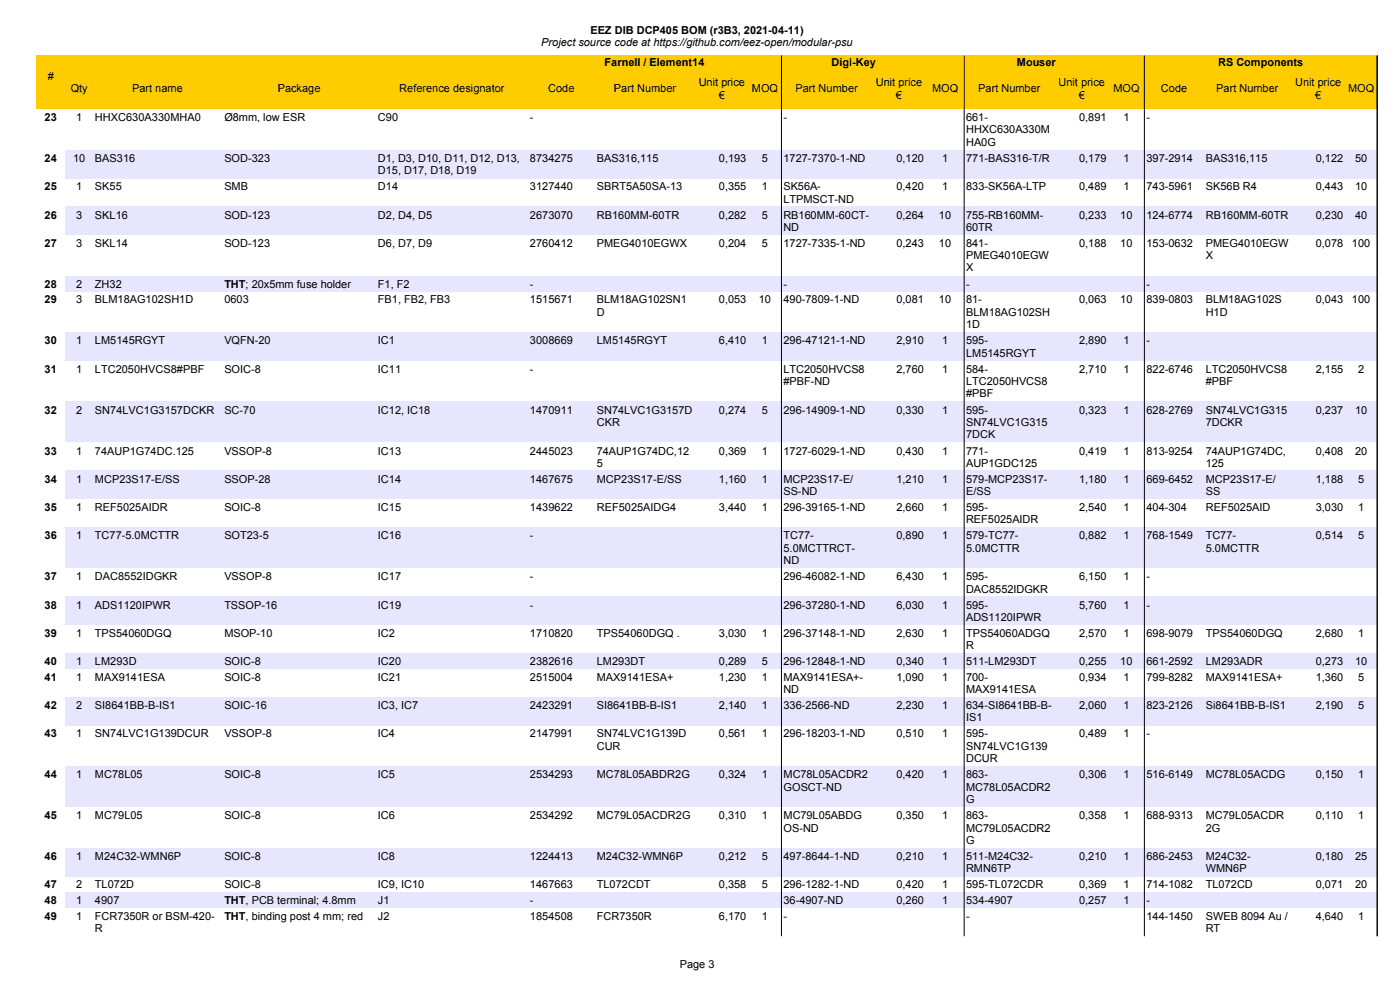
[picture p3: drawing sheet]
<svg xmlns="http://www.w3.org/2000/svg" width="297mm" height="210mm" viewBox="0 0 297 210" stroke-linecap="round" stroke-linejoin="round" font-family="sans-serif">
<defs><g id="words">
<g font-size="2.3">
<text x="114.8" y="9.8">Project source code at https://github.com/eez-open/modular-psu</text>
<text x="125.3" y="7.2">EEZ DIB DCP405 BOM (r3B3, 2021-04-11)</text>
<text x="10.1" y="17">#</text>
<text x="128.3" y="13.9">Farnell / Element14</text>
<text x="176.4" y="13.9">Digi-Key</text>
<text x="215.7" y="13.9">Mouser</text>
<text x="258.4" y="13.9">RS Components</text>
<text x="15" y="19.6">Qty</text>
<text x="28" y="19.6">Part name</text>
<text x="58.9" y="19.6">Package</text>
<text x="84.7" y="19.6">Reference designator</text>
<text x="116.3" y="19.6">Code</text>
<text x="130.2" y="19.6">Part Number</text>
<text x="148.2" y="18.3">Unit price</text>
<text x="152.5" y="20.9">€</text>
<text x="159.5" y="19.6">MOQ</text>
<text x="168.8" y="19.6">Part Number</text>
<text x="185.8" y="18.3">Unit price</text>
<text x="190.1" y="20.9">€</text>
<text x="197.7" y="19.6">MOQ</text>
<text x="207.5" y="19.6">Part Number</text>
<text x="224.6" y="18.3">Unit price</text>
<text x="228.8" y="20.9">€</text>
<text x="236.2" y="19.6">MOQ</text>
<text x="246.3" y="19.6">Code</text>
<text x="258" y="19.6">Part Number</text>
<text x="274.7" y="18.3">Unit price</text>
<text x="279" y="20.9">€</text>
<text x="286" y="19.6">MOQ</text>
<text x="9.5" y="25.7">23</text>
<text x="16.2" y="25.7">1</text>
<text x="20.1" y="25.7">HHXC630A330MHA0</text>
<text x="47.6" y="25.7">Ø8mm, low ESR</text>
<text x="80.2" y="25.7">C90</text>
<text x="112.4" y="25.7">-</text>
<text x="166.2" y="25.7">-</text>
<text x="205" y="25.7">661-</text>
<text x="205" y="28.3">HHXC630A330M</text>
<text x="228.9" y="25.7">0,891</text>
<text x="238.3" y="25.7">1</text>
<text x="243.2" y="25.7">-</text>
<text x="9.5" y="34.4">24</text>
<text x="15.5" y="34.4">10</text>
<text x="20.1" y="34.4">BAS316</text>
<text x="47.6" y="34.4">SOD-323</text>
<text x="80.2" y="34.4">D1, D3, D10, D11, D12, D13,</text>
<text x="112.4" y="34.4">8734275</text>
<text x="126.6" y="34.4">BAS316,115</text>
<text x="152.5" y="34.4">0,193</text>
<text x="161.6" y="34.4">5</text>
<text x="166.2" y="34.4">1727-7370-1-ND</text>
<text x="190.2" y="34.4">0,120</text>
<text x="199.8" y="34.4">1</text>
<text x="205" y="34.4">771-BAS316-T/R</text>
<text x="205" y="30.9">HA0G</text>
<text x="228.9" y="34.4">0,179</text>
<text x="238.3" y="34.4">1</text>
<text x="243.2" y="34.4">397-2914</text>
<text x="255.8" y="34.4">BAS316,115</text>
<text x="279.1" y="34.4">0,122</text>
<text x="287.5" y="34.4">50</text>
<text x="9.5" y="40.4">25</text>
<text x="16.2" y="40.4">1</text>
<text x="20.1" y="40.4">SK55</text>
<text x="47.6" y="40.4">SMB</text>
<text x="80.2" y="40.4">D14</text>
<text x="80.2" y="37">D15, D17, D18, D19</text>
<text x="112.4" y="40.4">3127440</text>
<text x="126.6" y="40.4">SBRT5A50SA-13</text>
<text x="152.5" y="40.4">0,355</text>
<text x="161.6" y="40.4">1</text>
<text x="166.2" y="40.4">SK56A-</text>
<text x="190.2" y="40.4">0,420</text>
<text x="199.8" y="40.4">1</text>
<text x="205" y="40.4">833-SK56A-LTP</text>
<text x="228.9" y="40.4">0,489</text>
<text x="238.3" y="40.4">1</text>
<text x="243.2" y="40.4">743-5961</text>
<text x="255.8" y="40.4">SK56B R4</text>
<text x="279.1" y="40.4">0,443</text>
<text x="287.5" y="40.4">10</text>
<text x="9.5" y="46.4">26</text>
<text x="16.2" y="46.4">3</text>
<text x="20.1" y="46.4">SKL16</text>
<text x="47.6" y="46.4">SOD-123</text>
<text x="80.2" y="46.4">D2, D4, D5</text>
<text x="112.4" y="46.4">2673070</text>
<text x="126.6" y="46.4">RB160MM-60TR</text>
<text x="152.5" y="46.4">0,282</text>
<text x="161.6" y="46.4">5</text>
<text x="166.2" y="43">LTPMSCT-ND</text>
<text x="166.2" y="46.4">RB160MM-60CT-</text>
<text x="190.2" y="46.4">0,264</text>
<text x="199.2" y="46.4">10</text>
<text x="205" y="46.4">755-RB160MM-</text>
<text x="228.9" y="46.4">0,233</text>
<text x="237.7" y="46.4">10</text>
<text x="243.2" y="46.4">124-6774</text>
<text x="255.8" y="46.4">RB160MM-60TR</text>
<text x="279.1" y="46.4">0,230</text>
<text x="287.5" y="46.4">40</text>
<text x="9.5" y="52.4">27</text>
<text x="16.2" y="52.4">3</text>
<text x="20.1" y="52.4">SKL14</text>
<text x="47.6" y="52.4">SOD-123</text>
<text x="80.2" y="52.4">D6, D7, D9</text>
<text x="112.4" y="52.4">2760412</text>
<text x="126.6" y="52.4">PMEG4010EGWX</text>
<text x="152.5" y="52.4">0,204</text>
<text x="161.6" y="52.4">5</text>
<text x="166.2" y="52.4">1727-7335-1-ND</text>
<text x="166.2" y="49">ND</text>
<text x="190.2" y="52.4">0,243</text>
<text x="199.2" y="52.4">10</text>
<text x="205" y="49">60TR</text>
<text x="205" y="52.4">841-</text>
<text x="228.9" y="52.4">0,188</text>
<text x="237.7" y="52.4">10</text>
<text x="243.2" y="52.4">153-0632</text>
<text x="255.8" y="52.4">PMEG4010EGW</text>
<text x="279.1" y="52.4">0,078</text>
<text x="286.8" y="52.4">100</text>
<text x="205" y="55">PMEG4010EGW</text>
<text x="205" y="57.6">X</text>
<text x="255.8" y="55">X</text>
<text x="9.5" y="61">28</text>
<text x="9.5" y="64.4">29</text>
<text x="16.2" y="61">2</text>
<text x="16.2" y="64.4">3</text>
<text x="20.1" y="61">ZH32</text>
<text x="20.1" y="64.4">BLM18AG102SH1D</text>
<text x="47.6" y="64.4">0603</text>
<text x="47.6" y="61">THT; 20x5mm fuse holder</text>
<text x="80.2" y="61">F1, F2</text>
<text x="80.2" y="64.4">FB1, FB2, FB3</text>
<text x="112.4" y="61">-</text>
<text x="112.4" y="64.4">1515671</text>
<text x="126.6" y="64.4">BLM18AG102SN1</text>
<text x="152.5" y="64.4">0,053</text>
<text x="161" y="64.4">10</text>
<text x="166.2" y="61">-</text>
<text x="166.2" y="64.4">490-7809-1-ND</text>
<text x="190.2" y="64.4">0,081</text>
<text x="199.2" y="64.4">10</text>
<text x="205" y="61">-</text>
<text x="205" y="64.4">81-</text>
<text x="228.9" y="64.4">0,063</text>
<text x="237.7" y="64.4">10</text>
<text x="243.2" y="61">-</text>
<text x="243.2" y="64.4">839-0803</text>
<text x="255.8" y="64.4">BLM18AG102S</text>
<text x="279.1" y="64.4">0,043</text>
<text x="286.8" y="64.4">100</text>
<text x="126.6" y="67">D</text>
<text x="205" y="67">BLM18AG102SH</text>
<text x="205" y="69.6">1D</text>
<text x="255.8" y="67">H1D</text>
<text x="9.5" y="73.1">30</text>
<text x="16.2" y="73.1">1</text>
<text x="20.1" y="73.1">LM5145RGYT</text>
<text x="47.6" y="73.1">VQFN-20</text>
<text x="80.2" y="73.1">IC1</text>
<text x="112.4" y="73.1">3008669</text>
<text x="126.6" y="73.1">LM5145RGYT</text>
<text x="152.5" y="73.1">6,410</text>
<text x="161.6" y="73.1">1</text>
<text x="166.2" y="73.1">296-47121-1-ND</text>
<text x="190.2" y="73.1">2,910</text>
<text x="199.8" y="73.1">1</text>
<text x="205" y="73.1">595-</text>
<text x="205" y="75.7">LM5145RGYT</text>
<text x="228.9" y="73.1">2,890</text>
<text x="238.3" y="73.1">1</text>
<text x="243.2" y="73.1">-</text>
<text x="9.5" y="79.1">31</text>
<text x="16.2" y="79.1">1</text>
<text x="20.1" y="79.1">LTC2050HVCS8#PBF</text>
<text x="47.6" y="79.1">SOIC-8</text>
<text x="80.2" y="79.1">IC11</text>
<text x="112.4" y="79.1">-</text>
<text x="166.2" y="79.1">LTC2050HVCS8</text>
<text x="166.2" y="81.7">#PBF-ND</text>
<text x="190.2" y="79.1">2,760</text>
<text x="199.8" y="79.1">1</text>
<text x="205" y="79.1">584-</text>
<text x="205" y="81.7">LTC2050HVCS8</text>
<text x="228.9" y="79.1">2,710</text>
<text x="238.3" y="79.1">1</text>
<text x="243.2" y="79.1">822-6746</text>
<text x="255.8" y="79.1">LTC2050HVCS8</text>
<text x="255.8" y="81.7">#PBF</text>
<text x="279.1" y="79.1">2,155</text>
<text x="288.1" y="79.1">2</text>
<text x="9.5" y="87.7">32</text>
<text x="16.2" y="87.7">2</text>
<text x="20.1" y="87.7">SN74LVC1G3157DCKR</text>
<text x="47.6" y="87.7">SC-70</text>
<text x="80.2" y="87.7">IC12, IC18</text>
<text x="112.4" y="87.7">1470911</text>
<text x="126.6" y="87.7">SN74LVC1G3157D</text>
<text x="152.5" y="87.7">0,274</text>
<text x="161.6" y="87.7">5</text>
<text x="166.2" y="87.7">296-14909-1-ND</text>
<text x="190.2" y="87.7">0,330</text>
<text x="199.8" y="87.7">1</text>
<text x="205" y="84.3">#PBF</text>
<text x="205" y="87.7">595-</text>
<text x="228.9" y="87.7">0,323</text>
<text x="238.3" y="87.7">1</text>
<text x="243.2" y="87.7">628-2769</text>
<text x="255.8" y="87.7">SN74LVC1G315</text>
<text x="279.1" y="87.7">0,237</text>
<text x="287.5" y="87.7">10</text>
<text x="126.6" y="90.3">CKR</text>
<text x="205" y="90.3">SN74LVC1G315</text>
<text x="205" y="93">7DCK</text>
<text x="255.8" y="90.3">7DCKR</text>
<text x="9.5" y="96.4">33</text>
<text x="16.2" y="96.4">1</text>
<text x="20.1" y="96.4">74AUP1G74DC.125</text>
<text x="47.6" y="96.4">VSSOP-8</text>
<text x="80.2" y="96.4">IC13</text>
<text x="112.4" y="96.4">2445023</text>
<text x="126.6" y="96.4">74AUP1G74DC,12</text>
<text x="126.6" y="99">5</text>
<text x="152.5" y="96.4">0,369</text>
<text x="161.6" y="96.4">1</text>
<text x="166.2" y="96.4">1727-6029-1-ND</text>
<text x="190.2" y="96.4">0,430</text>
<text x="199.8" y="96.4">1</text>
<text x="205" y="96.4">771-</text>
<text x="205" y="99">AUP1GDC125</text>
<text x="228.9" y="96.4">0,419</text>
<text x="238.3" y="96.4">1</text>
<text x="243.2" y="96.4">813-9254</text>
<text x="255.8" y="96.4">74AUP1G74DC,</text>
<text x="255.8" y="99">125</text>
<text x="279.1" y="96.4">0,408</text>
<text x="287.5" y="96.4">20</text>
<text x="9.5" y="102.4">34</text>
<text x="16.2" y="102.4">1</text>
<text x="20.1" y="102.4">MCP23S17-E/SS</text>
<text x="47.6" y="102.4">SSOP-28</text>
<text x="80.2" y="102.4">IC14</text>
<text x="112.4" y="102.4">1467675</text>
<text x="126.6" y="102.4">MCP23S17-E/SS</text>
<text x="152.5" y="102.4">1,160</text>
<text x="161.6" y="102.4">1</text>
<text x="166.2" y="102.4">MCP23S17-E/</text>
<text x="166.2" y="105">SS-ND</text>
<text x="190.2" y="102.4">1,210</text>
<text x="199.8" y="102.4">1</text>
<text x="205" y="102.4">579-MCP23S17-</text>
<text x="205" y="105">E/SS</text>
<text x="228.9" y="102.4">1,180</text>
<text x="238.3" y="102.4">1</text>
<text x="243.2" y="102.4">669-6452</text>
<text x="255.8" y="102.4">MCP23S17-E/</text>
<text x="255.8" y="105">SS</text>
<text x="279.1" y="102.4">1,188</text>
<text x="288.1" y="102.4">5</text>
<text x="9.5" y="108.4">35</text>
<text x="16.2" y="108.4">1</text>
<text x="20.1" y="108.4">REF5025AIDR</text>
<text x="47.6" y="108.4">SOIC-8</text>
<text x="80.2" y="108.4">IC15</text>
<text x="112.4" y="108.4">1439622</text>
<text x="126.6" y="108.4">REF5025AIDG4</text>
<text x="152.5" y="108.4">3,440</text>
<text x="161.6" y="108.4">1</text>
<text x="166.2" y="108.4">296-39165-1-ND</text>
<text x="190.2" y="108.4">2,660</text>
<text x="199.8" y="108.4">1</text>
<text x="205" y="108.4">595-</text>
<text x="205" y="111">REF5025AIDR</text>
<text x="228.9" y="108.4">2,540</text>
<text x="238.3" y="108.4">1</text>
<text x="243.2" y="108.4">404-304</text>
<text x="255.8" y="108.4">REF5025AID</text>
<text x="279.1" y="108.4">3,030</text>
<text x="288.1" y="108.4">1</text>
<text x="9.5" y="114.4">36</text>
<text x="16.2" y="114.4">1</text>
<text x="20.1" y="114.4">TC77-5.0MCTTR</text>
<text x="47.6" y="114.4">SOT23-5</text>
<text x="80.2" y="114.4">IC16</text>
<text x="112.4" y="114.4">-</text>
<text x="166.2" y="114.4">TC77-</text>
<text x="166.2" y="117">5.0MCTTRCT-</text>
<text x="166.2" y="119.6">ND</text>
<text x="190.2" y="114.4">0,890</text>
<text x="199.8" y="114.4">1</text>
<text x="205" y="114.4">579-TC77-</text>
<text x="205" y="117">5.0MCTTR</text>
<text x="228.9" y="114.4">0,882</text>
<text x="238.3" y="114.4">1</text>
<text x="243.2" y="114.4">768-1549</text>
<text x="255.8" y="114.4">TC77-</text>
<text x="255.8" y="117">5.0MCTTR</text>
<text x="279.1" y="114.4">0,514</text>
<text x="288.1" y="114.4">5</text>
<text x="9.5" y="123.1">37</text>
<text x="16.2" y="123.1">1</text>
<text x="20.1" y="123.1">DAC8552IDGKR</text>
<text x="47.6" y="123.1">VSSOP-8</text>
<text x="80.2" y="123.1">IC17</text>
<text x="112.4" y="123.1">-</text>
<text x="166.2" y="123.1">296-46082-1-ND</text>
<text x="190.2" y="123.1">6,430</text>
<text x="199.8" y="123.1">1</text>
<text x="205" y="123.1">595-</text>
<text x="205" y="125.7">DAC8552IDGKR</text>
<text x="228.9" y="123.1">6,150</text>
<text x="238.3" y="123.1">1</text>
<text x="243.2" y="123.1">-</text>
<text x="9.5" y="129.1">38</text>
<text x="16.2" y="129.1">1</text>
<text x="20.1" y="129.1">ADS1120IPWR</text>
<text x="47.6" y="129.1">TSSOP-16</text>
<text x="80.2" y="129.1">IC19</text>
<text x="112.4" y="129.1">-</text>
<text x="166.2" y="129.1">296-37280-1-ND</text>
<text x="190.2" y="129.1">6,030</text>
<text x="199.8" y="129.1">1</text>
<text x="205" y="129.1">595-</text>
<text x="205" y="131.7">ADS1120IPWR</text>
<text x="228.9" y="129.1">5,760</text>
<text x="238.3" y="129.1">1</text>
<text x="243.2" y="129.1">-</text>
<text x="9.5" y="135.1">39</text>
<text x="16.2" y="135.1">1</text>
<text x="20.1" y="135.1">TPS54060DGQ</text>
<text x="47.6" y="135.1">MSOP-10</text>
<text x="80.2" y="135.1">IC2</text>
<text x="112.4" y="135.1">1710820</text>
<text x="126.6" y="135.1">TPS54060DGQ .</text>
<text x="152.5" y="135.1">3,030</text>
<text x="161.6" y="135.1">1</text>
<text x="166.2" y="135.1">296-37148-1-ND</text>
<text x="190.2" y="135.1">2,630</text>
<text x="199.8" y="135.1">1</text>
<text x="205" y="135.1">TPS54060ADGQ</text>
<text x="205" y="137.7">R</text>
<text x="228.9" y="135.1">2,570</text>
<text x="238.3" y="135.1">1</text>
<text x="243.2" y="135.1">698-9079</text>
<text x="255.8" y="135.1">TPS54060DGQ</text>
<text x="279.1" y="135.1">2,680</text>
<text x="288.1" y="135.1">1</text>
<text x="9.5" y="141.1">40</text>
<text x="16.2" y="141.1">1</text>
<text x="20.1" y="141.1">LM293D</text>
<text x="47.6" y="141.1">SOIC-8</text>
<text x="80.2" y="141.1">IC20</text>
<text x="112.4" y="141.1">2382616</text>
<text x="126.6" y="141.1">LM293DT</text>
<text x="152.5" y="141.1">0,289</text>
<text x="161.6" y="141.1">5</text>
<text x="166.2" y="141.1">296-12848-1-ND</text>
<text x="190.2" y="141.1">0,340</text>
<text x="199.8" y="141.1">1</text>
<text x="205" y="141.1">511-LM293DT</text>
<text x="228.9" y="141.1">0,255</text>
<text x="237.7" y="141.1">10</text>
<text x="243.2" y="141.1">661-2592</text>
<text x="255.8" y="141.1">LM293ADR</text>
<text x="279.1" y="141.1">0,273</text>
<text x="287.5" y="141.1">10</text>
<text x="9.5" y="144.4">41</text>
<text x="16.2" y="144.4">1</text>
<text x="20.1" y="144.4">MAX9141ESA</text>
<text x="47.6" y="144.4">SOIC-8</text>
<text x="80.2" y="144.4">IC21</text>
<text x="112.4" y="144.4">2515004</text>
<text x="126.6" y="144.4">MAX9141ESA+</text>
<text x="152.5" y="144.4">1,230</text>
<text x="161.6" y="144.4">1</text>
<text x="166.2" y="144.4">MAX9141ESA+-</text>
<text x="166.2" y="147">ND</text>
<text x="190.2" y="144.4">1,090</text>
<text x="199.8" y="144.4">1</text>
<text x="205" y="144.4">700-</text>
<text x="205" y="147">MAX9141ESA</text>
<text x="228.9" y="144.4">0,934</text>
<text x="238.3" y="144.4">1</text>
<text x="243.2" y="144.4">799-8282</text>
<text x="255.8" y="144.4">MAX9141ESA+</text>
<text x="279.1" y="144.4">1,360</text>
<text x="288.1" y="144.4">5</text>
<text x="9.5" y="150.4">42</text>
<text x="16.2" y="150.4">2</text>
<text x="20.1" y="150.4">SI8641BB-B-IS1</text>
<text x="47.6" y="150.4">SOIC-16</text>
<text x="80.2" y="150.4">IC3, IC7</text>
<text x="112.4" y="150.4">2423291</text>
<text x="126.6" y="150.4">SI8641BB-B-IS1</text>
<text x="152.5" y="150.4">2,140</text>
<text x="161.6" y="150.4">1</text>
<text x="166.2" y="150.4">336-2566-ND</text>
<text x="190.2" y="150.4">2,230</text>
<text x="199.8" y="150.4">1</text>
<text x="205" y="150.4">634-SI8641BB-B-</text>
<text x="205" y="153">IS1</text>
<text x="228.9" y="150.4">2,060</text>
<text x="238.3" y="150.4">1</text>
<text x="243.2" y="150.4">823-2126</text>
<text x="255.8" y="150.4">Si8641BB-B-IS1</text>
<text x="279.1" y="150.4">2,190</text>
<text x="288.1" y="150.4">5</text>
<text x="9.5" y="156.4">43</text>
<text x="16.2" y="156.4">1</text>
<text x="20.1" y="156.4">SN74LVC1G139DCUR</text>
<text x="47.6" y="156.4">VSSOP-8</text>
<text x="80.2" y="156.4">IC4</text>
<text x="112.4" y="156.4">2147991</text>
<text x="126.6" y="156.4">SN74LVC1G139D</text>
<text x="126.6" y="159">CUR</text>
<text x="152.5" y="156.4">0,561</text>
<text x="161.6" y="156.4">1</text>
<text x="166.2" y="156.4">296-18203-1-ND</text>
<text x="190.2" y="156.4">0,510</text>
<text x="199.8" y="156.4">1</text>
<text x="205" y="156.4">595-</text>
<text x="205" y="159">SN74LVC1G139</text>
<text x="205" y="161.6">DCUR</text>
<text x="228.9" y="156.4">0,489</text>
<text x="238.3" y="156.4">1</text>
<text x="243.2" y="156.4">-</text>
<text x="9.5" y="165.1">44</text>
<text x="16.2" y="165.1">1</text>
<text x="20.1" y="165.1">MC78L05</text>
<text x="47.6" y="165.1">SOIC-8</text>
<text x="80.2" y="165.1">IC5</text>
<text x="112.4" y="165.1">2534293</text>
<text x="126.6" y="165.1">MC78L05ABDR2G</text>
<text x="152.5" y="165.1">0,324</text>
<text x="161.6" y="165.1">1</text>
<text x="166.2" y="165.1">MC78L05ACDR2</text>
<text x="166.2" y="167.7">GOSCT-ND</text>
<text x="190.2" y="165.1">0,420</text>
<text x="199.8" y="165.1">1</text>
<text x="205" y="165.1">863-</text>
<text x="205" y="167.7">MC78L05ACDR2</text>
<text x="228.9" y="165.1">0,306</text>
<text x="238.3" y="165.1">1</text>
<text x="243.2" y="165.1">516-6149</text>
<text x="255.8" y="165.1">MC78L05ACDG</text>
<text x="279.1" y="165.1">0,150</text>
<text x="288.1" y="165.1">1</text>
<text x="9.5" y="173.8">45</text>
<text x="16.2" y="173.8">1</text>
<text x="20.1" y="173.8">MC79L05</text>
<text x="47.6" y="173.8">SOIC-8</text>
<text x="80.2" y="173.8">IC6</text>
<text x="112.4" y="173.8">2534292</text>
<text x="126.6" y="173.8">MC79L05ACDR2G</text>
<text x="152.5" y="173.8">0,310</text>
<text x="161.6" y="173.8">1</text>
<text x="166.2" y="173.8">MC79L05ABDG</text>
<text x="190.2" y="173.8">0,350</text>
<text x="199.8" y="173.8">1</text>
<text x="205" y="170.3">G</text>
<text x="205" y="173.8">863-</text>
<text x="228.9" y="173.8">0,358</text>
<text x="238.3" y="173.8">1</text>
<text x="243.2" y="173.8">688-9313</text>
<text x="255.8" y="173.8">MC79L05ACDR</text>
<text x="279.1" y="173.8">0,110</text>
<text x="288.1" y="173.8">1</text>
<text x="166.2" y="176.4">OS-ND</text>
<text x="205" y="176.4">MC79L05ACDR2</text>
<text x="205" y="179">G</text>
<text x="255.8" y="176.4">2G</text>
<text x="9.5" y="182.5">46</text>
<text x="16.2" y="182.5">1</text>
<text x="20.1" y="182.5">M24C32-WMN6P</text>
<text x="47.6" y="182.5">SOIC-8</text>
<text x="80.2" y="182.5">IC8</text>
<text x="112.4" y="182.5">1224413</text>
<text x="126.6" y="182.5">M24C32-WMN6P</text>
<text x="152.5" y="182.5">0,212</text>
<text x="161.6" y="182.5">5</text>
<text x="166.2" y="182.5">497-8644-1-ND</text>
<text x="190.2" y="182.5">0,210</text>
<text x="199.8" y="182.5">1</text>
<text x="205" y="182.5">511-M24C32-</text>
<text x="205" y="185.1">RMN6TP</text>
<text x="228.9" y="182.5">0,210</text>
<text x="238.3" y="182.5">1</text>
<text x="243.2" y="182.5">686-2453</text>
<text x="255.8" y="182.5">M24C32-</text>
<text x="255.8" y="185.1">WMN6P</text>
<text x="279.1" y="182.5">0,180</text>
<text x="287.5" y="182.5">25</text>
<text x="9.5" y="188.5">47</text>
<text x="9.5" y="191.8">48</text>
<text x="16.2" y="188.5">2</text>
<text x="16.2" y="191.8">1</text>
<text x="20.1" y="188.5">TL072D</text>
<text x="20.1" y="191.8">4907</text>
<text x="47.6" y="188.5">SOIC-8</text>
<text x="47.6" y="191.8">THT, PCB terminal; 4.8mm</text>
<text x="80.2" y="188.5">IC9, IC10</text>
<text x="80.2" y="191.8">J1</text>
<text x="112.4" y="188.5">1467663</text>
<text x="112.4" y="191.8">-</text>
<text x="126.6" y="188.5">TL072CDT</text>
<text x="152.5" y="188.5">0,358</text>
<text x="161.6" y="188.5">5</text>
<text x="166.2" y="188.5">296-1282-1-ND</text>
<text x="166.2" y="191.8">36-4907-ND</text>
<text x="190.2" y="188.5">0,420</text>
<text x="190.2" y="191.8">0,260</text>
<text x="199.8" y="188.5">1</text>
<text x="199.8" y="191.8">1</text>
<text x="205" y="188.5">595-TL072CDR</text>
<text x="205" y="191.8">534-4907</text>
<text x="228.9" y="188.5">0,369</text>
<text x="228.9" y="191.8">0,257</text>
<text x="238.3" y="188.5">1</text>
<text x="238.3" y="191.8">1</text>
<text x="243.2" y="188.5">714-1082</text>
<text x="243.2" y="191.8">-</text>
<text x="255.8" y="188.5">TL072CD</text>
<text x="279.1" y="188.5">0,071</text>
<text x="287.5" y="188.5">20</text>
<text x="9.5" y="195.2">49</text>
<text x="16.2" y="195.2">1</text>
<text x="20.1" y="195.2">FCR7350R or BSM-420-</text>
<text x="20.1" y="197.8">R</text>
<text x="47.6" y="195.2">THT, binding post 4 mm; red</text>
<text x="80.2" y="195.2">J2</text>
<text x="112.4" y="195.2">1854508</text>
<text x="126.6" y="195.2">FCR7350R</text>
<text x="152.5" y="195.2">6,170</text>
<text x="161.6" y="195.2">1</text>
<text x="166.2" y="195.2">-</text>
<text x="205" y="195.2">-</text>
<text x="243.2" y="195.2">144-1450</text>
<text x="255.8" y="195.2">SWEB 8094 Au /</text>
<text x="255.8" y="197.8">RT</text>
<text x="279.1" y="195.2">4,640</text>
<text x="288.1" y="195.2">1</text>
<text x="144.2" y="205.3">Page 3</text>
</g>
</g></defs>
<path d="M7.6 11.7h284.5v11.4h-284.5z" fill-rule="evenodd" fill="#fc0"/>
<path d="M165.8 11.8v11.3M204.5 11.8v11.3M242.8 11.8v11.3M292.2 11.8v11.3" fill="none" stroke="#000" stroke-width=".21"/>
<g fill="#e6e6ff">
<path d="M13.9 31.8h278.2v6h-278.2z" fill-rule="evenodd"/>
<path d="M13.9 43.8h278.2v6h-278.2z" fill-rule="evenodd"/>
<path d="M13.9 58.5h278.2v3.3h-278.2z" fill-rule="evenodd"/>
<path d="M13.9 70.5h278.2v6h-278.2z" fill-rule="evenodd"/>
<path d="M13.9 85.2h278.2v8.6h-278.2z" fill-rule="evenodd"/>
<path d="M13.9 99.8h278.2v6h-278.2z" fill-rule="evenodd"/>
<path d="M13.9 111.8h278.2v8.7h-278.2z" fill-rule="evenodd"/>
<path d="M13.9 126.5h278.2v6h-278.2z" fill-rule="evenodd"/>
<path d="M13.9 138.5h278.2v3.4h-278.2z" fill-rule="evenodd"/>
<path d="M13.9 147.9h278.2v6h-278.2z" fill-rule="evenodd"/>
<path d="M13.9 162.5h278.2v8.7h-278.2z" fill-rule="evenodd"/>
<path d="M13.9 179.9h278.2v6h-278.2z" fill-rule="evenodd"/>
<path d="M13.9 189.2h278.2v3.4h-278.2z" fill-rule="evenodd"/>
</g>
<path d="M165.8 23.1v175.5M204.5 23.1v175.5M242.8 23.1v175.5M292.2 23.1v175.5" fill="none" stroke="#000" stroke-width=".21"/>
<use href="#words"/>
</svg>
